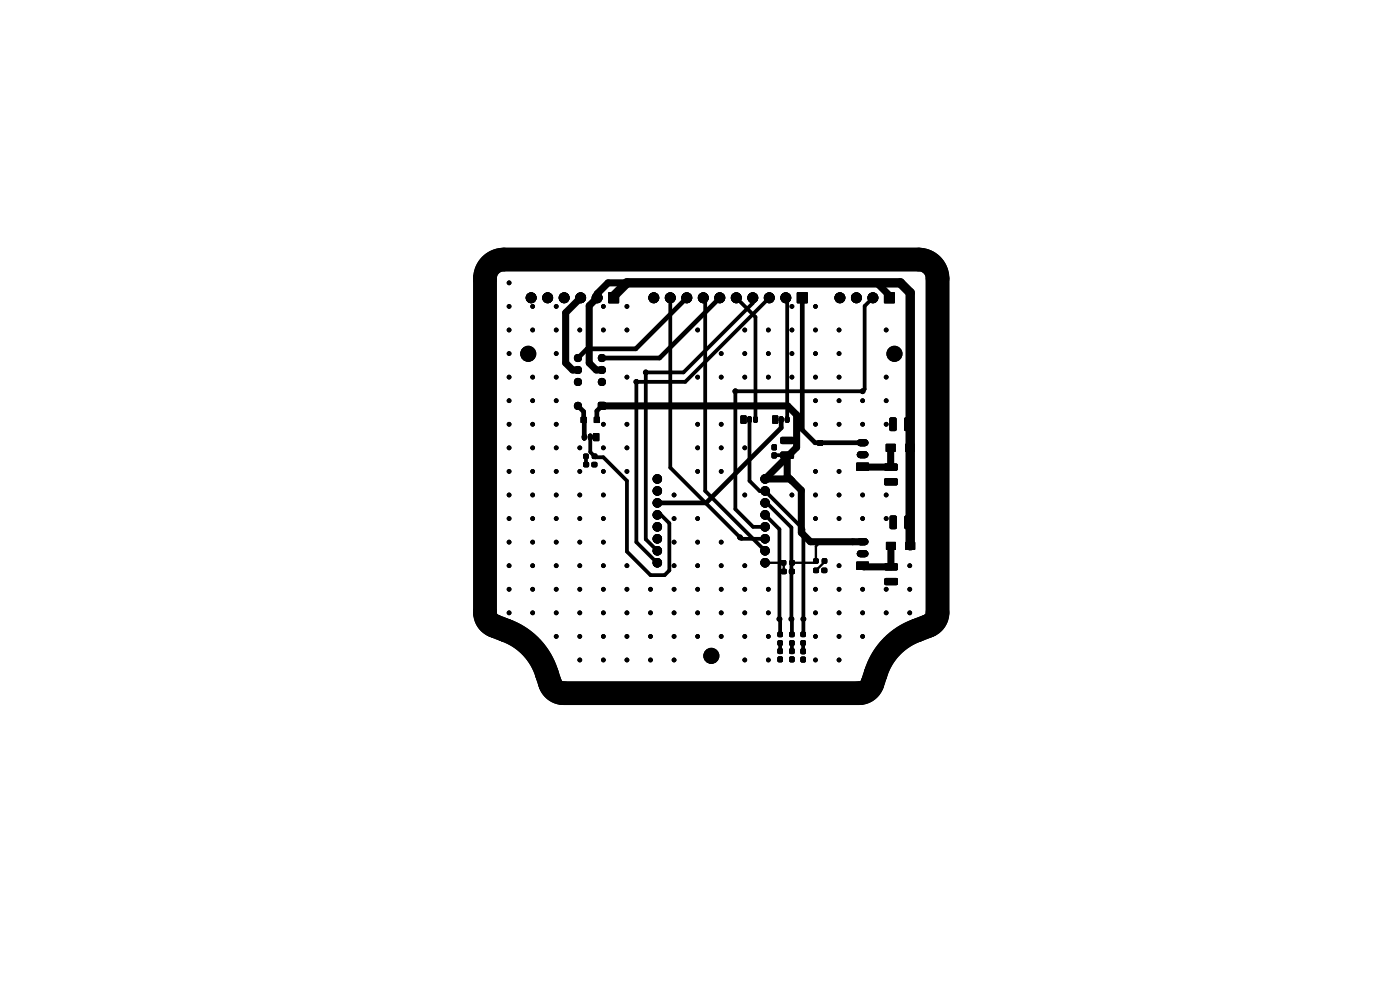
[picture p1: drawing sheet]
<svg xmlns="http://www.w3.org/2000/svg" width="297mm" height="210mm" viewBox="0 0 297 210" stroke-linecap="round" stroke-linejoin="round" font-family="sans-serif">
<path d="M106.9 55.1a4 4 0 0 0-4 4M194.9 55a4 4 0 0 1 4 4v71a3 3 0 0 1-1.9 2.7M102.9 130a3 3 0 0 0 1.9 2.7M104.8 132.7l2.5 1a14.2 14.2 0 0 1 8.7 9.2l.7 2.1a3 3 0 0 0 2.9 2.1M104.8 132.8a3 3 0 0 1-1.9-2.8v-71a4 4 0 0 1 4-4l88 .1a4 4 0 0 1 4 4v70.9a3 3 0 0 1-1.9 2.8M107.2 133.7a14.2 14.2 0 0 1 8.8 9.2l.7 2.1a3 3 0 0 0 2.8 2l62.8 .1M194.5 133.7a14.2 14.2 0 0 0-8.7 9.2l-.7 2.1a3 3 0 0 1-2.8 2.1M197 132.8l-2.5 .9a14.2 14.2 0 0 0-8.7 9.2l-.7 2.1a3 3 0 0 1-2.9 2" fill="none" stroke="#000" stroke-width="5"/>
<g fill="#000" stroke="#000" stroke-width=".21">
<path d="M129.1 62.1h2.1v2.1h-2.1zM169.1 62.1h2.1v2.1h-2.1zM187.6 62.1h2.1v2.1h-2.1zM123.9 96.4h.8v.8h-.8zM123.3 88.5h1.1v1.1h-1.1zM123.9 98.1h.9v.9h-.9zM125.7 96.4h.9v.8h-.9zM125.6 98.1h1v.9h-1zM126 92h1v1.5h-1zM126.1 88.5h1.1v1.1h-1.1zM127 85.4h1.4v1.4h-1.4zM157.2 88.3h1.1v1.4h-1.1z"/>
<path d="M163.9 88.3h1.1v1.4h-1.1zM163.8 96.1h.9v1h-.9zM163.8 94.4h.9v1h-.9zM165.7 96l2.5-.1 .1 .2v1l-.2 .1h-2.3l-.2-.2zM165.7 92.8h2.5l.1 .2v.9l-.2 .2h-2.3l-.2-.3zM173.5 93.5h1v1h-1zM181.7 98.3h2.6v1.5h-2.6zM188 94.3h1.9v1.5h-1.9zM187.7 98.5l2.5-.1 .1 .3v.9l-.2 .1h-2.3l-.1-.2zM188.8 88.7h1.1l.2 .1v2.3l-.2 .2-.9 .1-.2-.2zM192 88.7h1l.2 .1v2.3l-.1 .2-1 .1-.2-.2zM192.1 94.3h1.9v1.5h-1.9z"/>
<path d="M165.8 119h.8v.8h-.8zM167.6 119h.9v.8h-.9zM173.5 114.5h1v1h-1zM172.7 118.6h.8v.8h-.8zM174.5 118.6h.8v.8h-.8zM188 115.1h2v1.5h-2zM187.7 101.6h2.5l.1 .2v.9l-.2 .2h-2.3l-.1-.3zM187.8 119.7l2.4-.1 .2 .2v1l-.3 .1h-2.2l-.2-.2zM188.9 109.5h1l.2 .1v2.3l-.1 .2-.9 .1-.3-.2zM192 109.5h1l.3 .1v2.3l-.2 .2-.9 .1-.2-.2zM192.1 115.1h1.9v1.5h-1.9zM165.1 137.7h.8v.9h-.8z"/>
<path d="M165.1 136h.8v.8h-.8zM165.1 134.2h.8v.8h-.8zM165.8 120.8h.9v.8h-.9zM167.6 137.7h.8v.9h-.8zM167.6 136h.8v.8h-.8zM167.6 134.2h.8v.8h-.8zM167.5 120.8h1v.8h-1zM170 136h.8v.8h-.8zM170 134.1h.8v.9h-.8zM170 137.7h.8v.9h-.8zM172.7 120.6h.9v.8h-.9zM174.4 120.6h.9v.8h-.9z"/>
<path d="M181.7 119.2h2.6v1.6h-2.6zM187.8 122.8l2.4-.1 .2 .3v.9l-.3 .1h-2.2l-.2-.2zM165.1 139.4h.8v.9h-.8zM167.6 139.4h.8v.9h-.8zM170 139.5h.8v.9h-.8z"/>
<circle cx="104.5" cy="58" r=".4"/>
<circle cx="106" cy="56.5" r=".4"/>
<circle cx="108" cy="56" r=".4"/>
<circle cx="110.5" cy="56" r=".4"/>
<circle cx="113" cy="56" r=".4"/>
<circle cx="115.5" cy="56" r=".4"/>
<circle cx="118" cy="56" r=".4"/>
<circle cx="120.5" cy="56" r=".4"/>
<circle cx="123" cy="56" r=".4"/>
<circle cx="125.5" cy="56" r=".4"/>
<circle cx="128" cy="56" r=".4"/>
<circle cx="130.5" cy="56" r=".4"/>
<circle cx="133" cy="56" r=".4"/>
<circle cx="135.5" cy="56" r=".4"/>
<circle cx="138" cy="56" r=".4"/>
<circle cx="140.5" cy="56" r=".4"/>
<circle cx="143" cy="56" r=".4"/>
<circle cx="145.5" cy="56" r=".4"/>
<circle cx="148" cy="56" r=".4"/>
<circle cx="150.5" cy="56" r=".4"/>
<circle cx="153" cy="56" r=".4"/>
<circle cx="155.5" cy="56" r=".4"/>
<circle cx="158" cy="56" r=".4"/>
<circle cx="160.5" cy="56" r=".4"/>
<circle cx="163" cy="56" r=".4"/>
<circle cx="165.5" cy="56" r=".4"/>
<circle cx="168" cy="56" r=".4"/>
<circle cx="170.5" cy="56" r=".4"/>
<circle cx="173" cy="56" r=".4"/>
<circle cx="175.5" cy="56" r=".4"/>
<circle cx="178" cy="56" r=".4"/>
<circle cx="180.5" cy="56" r=".4"/>
<circle cx="183" cy="56" r=".4"/>
<circle cx="185.5" cy="56" r=".4"/>
<circle cx="188" cy="56" r=".4"/>
<circle cx="190.5" cy="56" r=".4"/>
<circle cx="193" cy="56" r=".4"/>
<circle cx="195.5" cy="56.5" r=".4"/>
<circle cx="197.5" cy="58" r=".4"/>
<circle cx="104" cy="65" r=".4"/>
<circle cx="104" cy="60" r=".4"/>
<circle cx="104" cy="75" r=".4"/>
<circle cx="104" cy="70" r=".4"/>
<circle cx="104" cy="72.5" r=".4"/>
<circle cx="104" cy="67.5" r=".4"/>
<circle cx="104" cy="77.5" r=".4"/>
<circle cx="104" cy="62.5" r=".4"/>
<circle cx="108" cy="65" r=".4"/>
<circle cx="108" cy="60" r=".4"/>
<circle cx="108" cy="70" r=".4"/>
<circle cx="108" cy="75" r=".4"/>
<circle cx="112.1" cy="75.1" r="1.6"/>
<circle cx="112.7" cy="63.2" r="1.05"/>
<circle cx="113" cy="65" r=".4"/>
<circle cx="113" cy="70" r=".4"/>
<circle cx="116.2" cy="63.2" r="1.05"/>
<circle cx="118" cy="65" r=".4"/>
<circle cx="118" cy="70" r=".4"/>
<circle cx="118" cy="75" r=".4"/>
<circle cx="119.7" cy="63.2" r="1.05"/>
<circle cx="122.6" cy="75.9" r=".75"/>
<circle cx="122.6" cy="78.5" r=".75"/>
<circle cx="123" cy="70" r=".4"/>
<circle cx="123.2" cy="63.2" r="1.05"/>
<circle cx="126.7" cy="63.2" r="1.05"/>
<circle cx="127.7" cy="75.9" r=".75"/>
<circle cx="127.7" cy="78.5" r=".75"/>
<circle cx="128" cy="65" r=".4"/>
<circle cx="128" cy="70" r=".4"/>
<circle cx="133" cy="65" r=".4"/>
<circle cx="133" cy="70" r=".4"/>
<circle cx="137" cy="79" r=".5"/>
<circle cx="138.7" cy="63.2" r="1.05"/>
<circle cx="142.2" cy="63.2" r="1.05"/>
<circle cx="145.7" cy="63.2" r="1.05"/>
<circle cx="148" cy="70" r=".4"/>
<circle cx="149.2" cy="63.2" r="1.05"/>
<circle cx="152.7" cy="63.2" r="1.05"/>
<circle cx="153" cy="75" r=".4"/>
<circle cx="156.2" cy="63.2" r="1.05"/>
<circle cx="158" cy="75" r=".4"/>
<circle cx="158" cy="70" r=".4"/>
<circle cx="159.7" cy="63.2" r="1.05"/>
<circle cx="163" cy="75" r=".4"/>
<circle cx="163" cy="70" r=".4"/>
<circle cx="163.2" cy="63.2" r="1.05"/>
<circle cx="166.7" cy="63.2" r="1.05"/>
<circle cx="168" cy="65" r=".4"/>
<circle cx="168" cy="75" r=".4"/>
<circle cx="168" cy="70" r=".4"/>
<circle cx="173" cy="65" r=".4"/>
<circle cx="173" cy="70" r=".4"/>
<circle cx="173" cy="75" r=".4"/>
<circle cx="178" cy="75" r=".4"/>
<circle cx="178" cy="70" r=".4"/>
<circle cx="178.2" cy="63.2" r="1.05"/>
<circle cx="181.7" cy="63.2" r="1.05"/>
<circle cx="185.2" cy="63.2" r="1.05"/>
<circle cx="188" cy="70" r=".4"/>
<circle cx="189.8" cy="75.1" r="1.6"/>
<circle cx="198" cy="65" r=".4"/>
<circle cx="198" cy="60" r=".4"/>
<circle cx="198" cy="70" r=".4"/>
<circle cx="198" cy="75" r=".4"/>
<circle cx="198" cy="62.5" r=".4"/>
<circle cx="198" cy="77.5" r=".4"/>
<circle cx="198" cy="67.5" r=".4"/>
<circle cx="198" cy="72.5" r=".4"/>
<circle cx="104" cy="85" r=".4"/>
<circle cx="104" cy="80" r=".4"/>
<circle cx="104" cy="95" r=".4"/>
<circle cx="104" cy="97.5" r=".4"/>
<circle cx="104" cy="92.5" r=".4"/>
<circle cx="104" cy="87.5" r=".4"/>
<circle cx="104" cy="82.5" r=".4"/>
<circle cx="104" cy="90" r=".4"/>
<circle cx="108" cy="80" r=".4"/>
<circle cx="108" cy="85" r=".4"/>
<circle cx="108" cy="90" r=".4"/>
<circle cx="108" cy="95" r=".4"/>
<circle cx="113" cy="85" r=".4"/>
<circle cx="113" cy="80" r=".4"/>
<circle cx="113" cy="90" r=".4"/>
<circle cx="113" cy="95" r=".4"/>
<circle cx="118" cy="85" r=".4"/>
<circle cx="118" cy="80" r=".4"/>
<circle cx="118" cy="95" r=".4"/>
<circle cx="118" cy="90" r=".4"/>
<circle cx="122.6" cy="81" r=".75"/>
<circle cx="122.6" cy="86.1" r=".75"/>
<circle cx="123" cy="95" r=".4"/>
<circle cx="127.7" cy="81" r=".75"/>
<circle cx="128" cy="90" r=".4"/>
<circle cx="128" cy="95" r=".4"/>
<circle cx="133" cy="80" r=".4"/>
<circle cx="133" cy="90" r=".4"/>
<circle cx="133" cy="95" r=".4"/>
<circle cx="135" cy="81" r=".5"/>
<circle cx="148" cy="80" r=".4"/>
<circle cx="148" cy="90" r=".4"/>
<circle cx="148" cy="95" r=".4"/>
<circle cx="153" cy="80" r=".4"/>
<circle cx="153" cy="95" r=".4"/>
<circle cx="153" cy="90" r=".4"/>
<circle cx="156" cy="83" r=".5"/>
<circle cx="158" cy="80" r=".4"/>
<circle cx="158" cy="95" r=".4"/>
<circle cx="163" cy="80" r=".4"/>
<circle cx="168" cy="80" r=".4"/>
<circle cx="173" cy="85" r=".4"/>
<circle cx="173" cy="80" r=".4"/>
<circle cx="173" cy="90" r=".4"/>
<circle cx="178" cy="80" r=".4"/>
<circle cx="178" cy="85" r=".4"/>
<circle cx="178" cy="90" r=".4"/>
<circle cx="183" cy="85" r=".4"/>
<circle cx="183" cy="83" r=".5"/>
<circle cx="183" cy="90" r=".4"/>
<circle cx="188" cy="80" r=".4"/>
<circle cx="188" cy="85" r=".4"/>
<circle cx="188" cy="90" r=".4"/>
<circle cx="198" cy="80" r=".4"/>
<circle cx="198" cy="85" r=".4"/>
<circle cx="198" cy="82.5" r=".4"/>
<circle cx="198" cy="90" r=".4"/>
<circle cx="198" cy="87.5" r=".4"/>
<circle cx="198" cy="92.5" r=".4"/>
<circle cx="198" cy="97.5" r=".4"/>
<circle cx="198" cy="95" r=".4"/>
<circle cx="104" cy="107.5" r=".4"/>
<circle cx="104" cy="102.5" r=".4"/>
<circle cx="104" cy="112.5" r=".4"/>
<circle cx="104" cy="117.5" r=".4"/>
<circle cx="104" cy="115" r=".4"/>
<circle cx="104" cy="105" r=".4"/>
<circle cx="104" cy="110" r=".4"/>
<circle cx="104" cy="100" r=".4"/>
<circle cx="108" cy="100" r=".4"/>
<circle cx="108" cy="110" r=".4"/>
<circle cx="108" cy="105" r=".4"/>
<circle cx="108" cy="115" r=".4"/>
<circle cx="113" cy="100" r=".4"/>
<circle cx="113" cy="110" r=".4"/>
<circle cx="113" cy="115" r=".4"/>
<circle cx="113" cy="105" r=".4"/>
<circle cx="118" cy="105" r=".4"/>
<circle cx="118" cy="100" r=".4"/>
<circle cx="118" cy="110" r=".4"/>
<circle cx="118" cy="115" r=".4"/>
<circle cx="123" cy="105" r=".4"/>
<circle cx="123" cy="100" r=".4"/>
<circle cx="123" cy="115" r=".4"/>
<circle cx="123" cy="110" r=".4"/>
<circle cx="128" cy="110" r=".4"/>
<circle cx="128" cy="100" r=".4"/>
<circle cx="128" cy="115" r=".4"/>
<circle cx="128" cy="105" r=".4"/>
<circle cx="133" cy="100" r=".4"/>
<circle cx="139.4" cy="116.8" r=".9"/>
<circle cx="139.4" cy="119.4" r=".9"/>
<circle cx="139.4" cy="106.7" r=".9"/>
<circle cx="139.4" cy="109.2" r=".9"/>
<circle cx="139.4" cy="101.6" r=".9"/>
<circle cx="139.4" cy="114.3" r=".9"/>
<circle cx="139.4" cy="104.1" r=".9"/>
<circle cx="139.4" cy="111.8" r=".9"/>
<circle cx="143" cy="110" r=".4"/>
<circle cx="143" cy="115" r=".4"/>
<circle cx="143" cy="105" r=".4"/>
<circle cx="148" cy="100" r=".4"/>
<circle cx="148" cy="110" r=".4"/>
<circle cx="148" cy="115" r=".4"/>
<circle cx="153" cy="115" r=".4"/>
<circle cx="153" cy="100" r=".4"/>
<circle cx="157" cy="114" r=".5"/>
<circle cx="158" cy="105" r=".4"/>
<circle cx="162.3" cy="114.3" r=".9"/>
<circle cx="162.3" cy="111.8" r=".9"/>
<circle cx="162.3" cy="104.1" r=".9"/>
<circle cx="162.3" cy="119.4" r=".9"/>
<circle cx="162.3" cy="109.2" r=".9"/>
<circle cx="162.3" cy="106.7" r=".9"/>
<circle cx="162.3" cy="101.6" r=".9"/>
<circle cx="162.3" cy="116.8" r=".9"/>
<circle cx="168" cy="105" r=".4"/>
<circle cx="173" cy="100" r=".4"/>
<circle cx="173" cy="105" r=".4"/>
<circle cx="173" cy="110" r=".4"/>
<circle cx="178" cy="100" r=".4"/>
<circle cx="178" cy="105" r=".4"/>
<circle cx="178" cy="110" r=".4"/>
<circle cx="183" cy="105" r=".4"/>
<circle cx="183" cy="110" r=".4"/>
<circle cx="188" cy="105" r=".4"/>
<circle cx="188" cy="110" r=".4"/>
<circle cx="198" cy="117.5" r=".4"/>
<circle cx="198" cy="107.5" r=".4"/>
<circle cx="198" cy="102.5" r=".4"/>
<circle cx="198" cy="112.5" r=".4"/>
<circle cx="198" cy="105" r=".4"/>
<circle cx="198" cy="110" r=".4"/>
<circle cx="198" cy="100" r=".4"/>
<circle cx="198" cy="115" r=".4"/>
<circle cx="104" cy="127.5" r=".4"/>
<circle cx="104" cy="122.5" r=".4"/>
<circle cx="104" cy="125" r=".4"/>
<circle cx="104" cy="130" r=".4"/>
<circle cx="104" cy="120" r=".4"/>
<circle cx="105" cy="131.5" r=".4"/>
<circle cx="107" cy="132.5" r=".4"/>
<circle cx="108" cy="130" r=".4"/>
<circle cx="108" cy="120" r=".4"/>
<circle cx="108" cy="125" r=".4"/>
<circle cx="109.5" cy="133.5" r=".4"/>
<circle cx="112" cy="135" r=".4"/>
<circle cx="113" cy="130" r=".4"/>
<circle cx="113" cy="125" r=".4"/>
<circle cx="113" cy="120" r=".4"/>
<circle cx="114.5" cy="137.5" r=".4"/>
<circle cx="116" cy="140" r=".4"/>
<circle cx="118" cy="130" r=".4"/>
<circle cx="118" cy="120" r=".4"/>
<circle cx="118" cy="125" r=".4"/>
<circle cx="118" cy="135" r=".4"/>
<circle cx="123" cy="120" r=".4"/>
<circle cx="123" cy="125" r=".4"/>
<circle cx="123" cy="130" r=".4"/>
<circle cx="123" cy="135" r=".4"/>
<circle cx="123" cy="140" r=".4"/>
<circle cx="128" cy="120" r=".4"/>
<circle cx="128" cy="130" r=".4"/>
<circle cx="128" cy="135" r=".4"/>
<circle cx="128" cy="125" r=".4"/>
<circle cx="128" cy="140" r=".4"/>
<circle cx="133" cy="135" r=".4"/>
<circle cx="133" cy="120" r=".4"/>
<circle cx="133" cy="125" r=".4"/>
<circle cx="133" cy="140" r=".4"/>
<circle cx="133" cy="130" r=".4"/>
<circle cx="138" cy="125" r=".4"/>
<circle cx="138" cy="135" r=".4"/>
<circle cx="138" cy="130" r=".4"/>
<circle cx="138" cy="140" r=".4"/>
<circle cx="143" cy="135" r=".4"/>
<circle cx="143" cy="125" r=".4"/>
<circle cx="143" cy="130" r=".4"/>
<circle cx="143" cy="120" r=".4"/>
<circle cx="143" cy="140" r=".4"/>
<circle cx="148" cy="130" r=".4"/>
<circle cx="148" cy="125" r=".4"/>
<circle cx="148" cy="135" r=".4"/>
<circle cx="148" cy="120" r=".4"/>
<circle cx="150.9" cy="139.1" r="1.6"/>
<circle cx="153" cy="135" r=".4"/>
<circle cx="153" cy="125" r=".4"/>
<circle cx="153" cy="120" r=".4"/>
<circle cx="153" cy="130" r=".4"/>
<circle cx="158" cy="120" r=".4"/>
<circle cx="158" cy="125" r=".4"/>
<circle cx="158" cy="135" r=".4"/>
<circle cx="158" cy="130" r=".4"/>
<circle cx="158" cy="140" r=".4"/>
<circle cx="163" cy="125" r=".4"/>
<circle cx="163" cy="130" r=".4"/>
<circle cx="163" cy="135" r=".4"/>
<circle cx="163" cy="140" r=".4"/>
<circle cx="165.4" cy="131.3" r=".5"/>
<circle cx="167.9" cy="131.3" r=".5"/>
<circle cx="170.4" cy="131.3" r=".5"/>
<circle cx="173" cy="130" r=".4"/>
<circle cx="173" cy="125" r=".4"/>
<circle cx="173" cy="135" r=".4"/>
<circle cx="173" cy="140" r=".4"/>
<circle cx="178" cy="140" r=".4"/>
<circle cx="178" cy="120" r=".4"/>
<circle cx="178" cy="130" r=".4"/>
<circle cx="178" cy="125" r=".4"/>
<circle cx="178" cy="135" r=".4"/>
<circle cx="183" cy="125" r=".4"/>
<circle cx="183" cy="130" r=".4"/>
<circle cx="183" cy="135" r=".4"/>
<circle cx="187" cy="138" r=".4"/>
<circle cx="188" cy="130" r=".4"/>
<circle cx="188" cy="125" r=".4"/>
<circle cx="189.5" cy="135.5" r=".4"/>
<circle cx="192" cy="133.5" r=".4"/>
<circle cx="193" cy="120" r=".4"/>
<circle cx="193" cy="125" r=".4"/>
<circle cx="193" cy="130" r=".4"/>
<circle cx="194.5" cy="132.5" r=".4"/>
<circle cx="196.5" cy="131.5" r=".4"/>
<circle cx="198" cy="127.5" r=".4"/>
<circle cx="198" cy="122.5" r=".4"/>
<circle cx="198" cy="130" r=".4"/>
<circle cx="198" cy="125" r=".4"/>
<circle cx="198" cy="120" r=".4"/>
<circle cx="117" cy="142.5" r=".4"/>
<circle cx="118" cy="145" r=".4"/>
<circle cx="120.5" cy="146" r=".4"/>
<circle cx="123" cy="146" r=".4"/>
<circle cx="125.5" cy="146" r=".4"/>
<circle cx="128" cy="146" r=".4"/>
<circle cx="130.5" cy="146" r=".4"/>
<circle cx="133" cy="146" r=".4"/>
<circle cx="135.5" cy="146" r=".4"/>
<circle cx="138" cy="146" r=".4"/>
<circle cx="140.5" cy="146" r=".4"/>
<circle cx="143" cy="146" r=".4"/>
<circle cx="145.5" cy="146" r=".4"/>
<circle cx="148" cy="146" r=".4"/>
<circle cx="150.5" cy="146" r=".4"/>
<circle cx="153" cy="146" r=".4"/>
<circle cx="155.5" cy="146" r=".4"/>
<circle cx="158" cy="146" r=".4"/>
<circle cx="160.5" cy="146" r=".4"/>
<circle cx="163" cy="146" r=".4"/>
<circle cx="165.5" cy="146" r=".4"/>
<circle cx="168" cy="146" r=".4"/>
<circle cx="170.5" cy="146" r=".4"/>
<circle cx="173" cy="146" r=".4"/>
<circle cx="175.5" cy="146" r=".4"/>
<circle cx="178" cy="146" r=".4"/>
<circle cx="180.5" cy="146" r=".4"/>
<circle cx="183" cy="145.5" r=".4"/>
<circle cx="184.5" cy="143" r=".4"/>
<circle cx="185.5" cy="140.5" r=".4"/>
</g>
<path d="M123.2 63.2l-3.2 3.2v10.6l1.5 1.5h1.1M188.7 63.2v-.5l-2.7-2.7h-57l-2.3 2.3v.9l-1.7 1.7v12.1l1.5 1.5h1.2M127.7 86.1h39.4l1.9 1.9v6.9l-6.7 6.7h5.3M167 96.6v4.4l3 3v9l1.9 1.9h11.6M182.5 96.5h1M182.5 93.9h1M189 95v4.1l-6-.1M182.5 117.5h1M189 115.8v4.4M183 120l.2 .2h5.8" fill="none" stroke="#000" stroke-width="1.5"/>
<path d="M124 92.5v.4M125.2 92.5v.4M159 88.8v.4M160.3 88.8v.4M165.7 88.8v.4M167 88.8v.4" fill="none" stroke="#000" stroke-width="1.1"/>
<g fill="none" stroke="#000" stroke-width=".8">
<path d="M142.2 63.2v36l15.1 15.1h5M149.2 63.2l.4 .4v40.5l12.7 12.7M156.2 63.2l4.1 4v21.8M159.7 63.2v1.1l-14.7 14.7h-8v35.4l2.4 2.4M163.2 63.2l-17.8 17.8h-10.4v34l4.4 4.4M166.7 63.2l.3 .3v25.5M185.2 63.2l-1.8 1.7v17.7l-.4 .4h-27v25l3.8 3.8h2.5M124.3 96.8v1.8M125.2 92.7v3.2l1.1 1.1h1.7l5 5v15l5 5h3l1-1v-10l-1.8-1.8h-.8M159 89v13l2.1 2.1h1.2l8.1 8.2v22.2M167 96.6h-2.7M162.3 109.2l3.1 3.1v19"/>
<path d="M162.3 106.7h.4l5.2 5.2v19.4M165.5 131.5v3.1M165.5 136.4v1.7M168 131.4v3.2M168 136.4v1.7M170.4 136.4v1.8"/>
</g>
<path d="M145.7 63.2l-10.8 10.8h-10.3l-2 1.9M152.7 63.2l-12.8 12.7h-12.2M170.2 63.2v28l2.7 2.7h10.1M122.6 86.1l1.2 1.2 .2 5.4M127.7 86.1l-1.1 1.1v1.9M165.7 89v1.7l-15.9 16h-10.4" fill="none" stroke="#000" stroke-width="1"/>
<path d="M130.2 63.2v-.4l2.8-2.8h58l2.1 2.1v53.7" fill="none" stroke="#000" stroke-width="2"/>
<path d="M162.3 119.4h3.9l.1 1.8M174 115l-.9 .9v3.1l-.4 .4h-4.7M174.9 119v.2l-1.8 1.8M165.4 131.3l.1 .2M167.9 131.3l.1 .1M170.4 134.5v.1" fill="none" stroke="#000" stroke-width=".5"/>
<path d="M104.2 56.2a4 4 0 0 1 2.7-1.1h88a4 4 0 0 1 4 4v70.9a3 3 0 0 1-1.9 2.8l-2.5 .9a14.2 14.2 0 0 0-8.7 9.2l-.7 2.1a3 3 0 0 1-2.9 2.1h-62.6a3 3 0 0 1-2.9-2.1l-.7-2.1a14.2 14.2 0 0 0-8.7-9.2l-2.5-.9a3 3 0 0 1-1.9-2.8v-70.9a4 4 0 0 1 1.3-2.9z" fill="none" stroke="#000" stroke-width=".21"/>
</svg>
